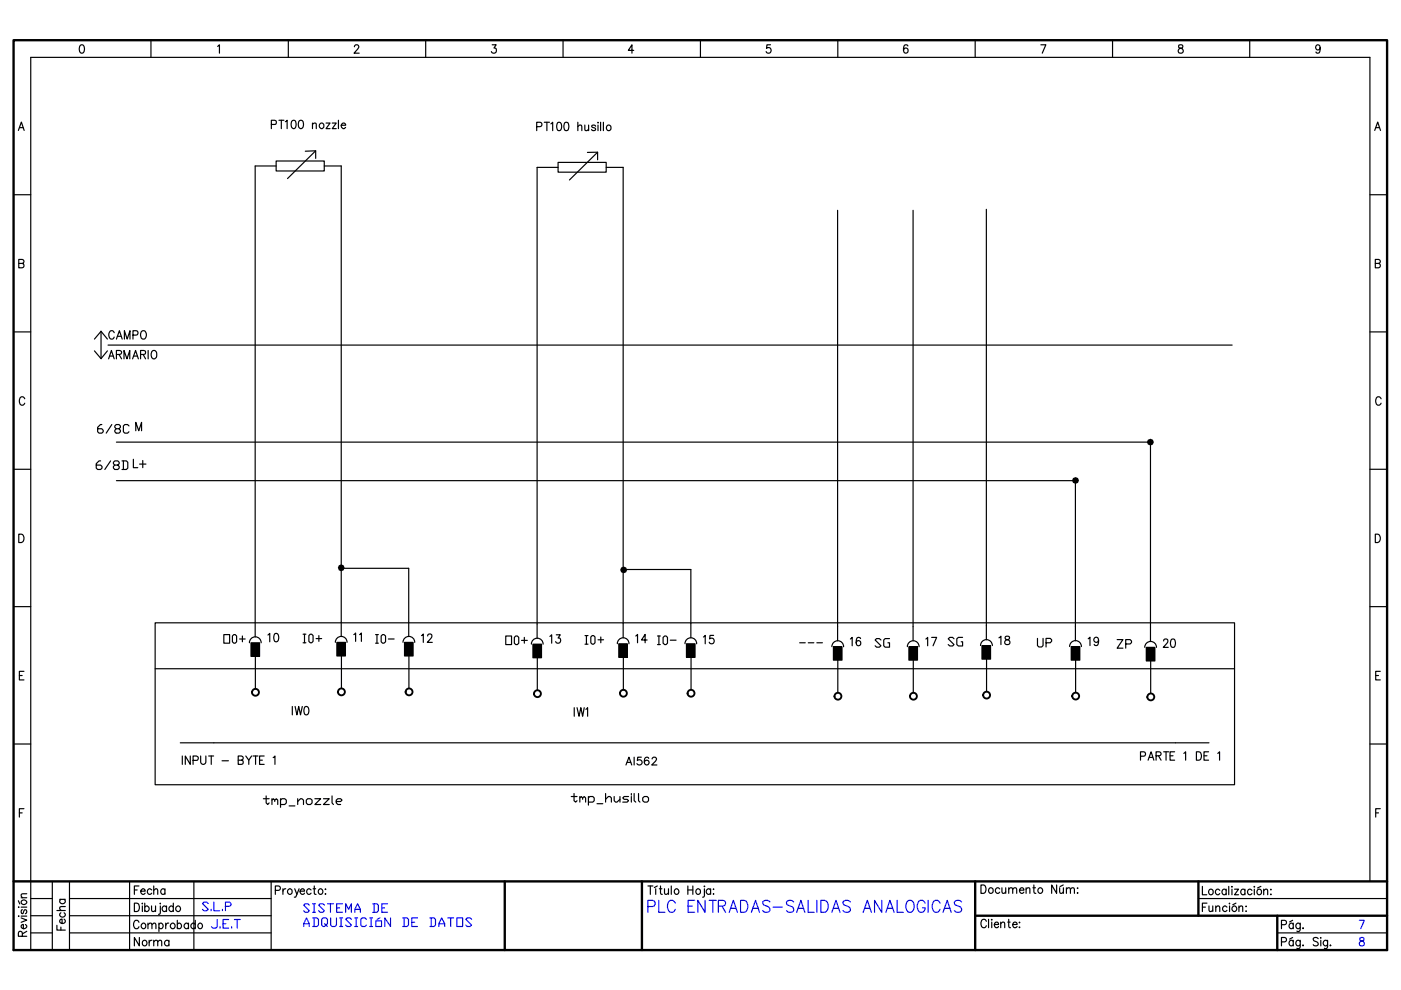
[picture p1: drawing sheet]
<svg xmlns="http://www.w3.org/2000/svg" width="297mm" height="210mm" viewBox="0 0 297 210" stroke-linecap="round" stroke-linejoin="round" font-family="sans-serif">
<!-- layer: Caddy_1 -->
<g fill="none" stroke="#00f" stroke-width=".25">
<path d="M137.4 192.2h.9a.66 .66 0 0 0 .6-.6 .66 .66 0 0 0-.6-.7h-.9v2.5M139.7 190.9v2.5h1.3M143.2 191.5a.85 .85 0 0 0-1-.6 .85 .85 0 0 0-.7 1l.2 1.2 .5 .3a.84 .84 0 0 0 1-.6M145.9 192.1h.9M147.3 190.9h-1.4v2.5h1.4M149.5 190.9v2.5l-1.5-2.5v2.5M150.4 190.9h1.5M151.1 190.9v2.5M152.3 192.1h1a.66 .66 0 0 0 .5-.7l-.2-.4-.3-.1h-1v2.5M153.1 192.1l.7 1.3M154.6 193.4l.9-2.5 .8 2.5M154.9 192.6h1.1"/>
<path d="M157 190.9h.8a1.41 1.41 0 0 1 .8 1.3 1.41 1.41 0 0 1-.8 1.2h-.8zM159.3 193.4l.9-2.5 .8 2.5M159.6 192.6h1.1M163.2 191.2a.84 .84 0 0 0-.8-.3 .84 .84 0 0 0-.7 .6l.2 .4 .9 .3a.63 .63 0 0 1 .4 .7 .63 .63 0 0 1-.5 .5l-.8-.1-.2-.2M163.9 192.3h2M168.3 191.2a.84 .84 0 0 0-.9-.3 .84 .84 0 0 0-.6 .6l.2 .4 .9 .3a.63 .63 0 0 1 .4 .7 .63 .63 0 0 1-.6 .5l-.7-.1-.2-.2M168.9 193.4l.9-2.5 .8 2.5M169.2 192.6h1.1M171.3 190.9v2.5h1.3M173.2 190.9v2.5M174 190.9a1.35 1.35 0 0 1 1.6 .8 1.35 1.35 0 0 1-.5 1.6l-1.1 .1zM176.4 193.4l.8-2.5 .9 2.5"/>
<path d="M176.7 192.6h1.1M180.3 191.2a.87 .87 0 0 0-.9-.3 .87 .87 0 0 0-.7 .6l.2 .4 .3 .1a1.26 1.26 0 0 1 1.1 .7v.4a.95 .95 0 0 1-1.6 0M183 193.4l.9-2.5 .8 2.5M183.3 192.6h1.1M186.9 190.9v2.5l-1.5-2.5v2.5M187.8 193.4l.9-2.5 .9 2.5M188.1 192.6h1.1M190.2 190.9v2.5h1.3M192.3 191.2l.4-.3a1.29 1.29 0 0 1 1.1 .8 1.29 1.29 0 0 1-.2 1.4l-.4 .3h-.5l-.4-.3a1.85 1.85 0 0 1 0-1.9zM196.1 191.5a.85 .85 0 0 0-1-.6 .85 .85 0 0 0-.6 1l.1 .9a.78 .78 0 0 0 .9 .6 .78 .78 0 0 0 .6-.9h-.5M196.8 190.9v2.5M199.3 191.5a.85 .85 0 0 0-1-.6 .85 .85 0 0 0-.6 1l.2 1.2 .4 .3a.84 .84 0 0 0 1-.6"/>
<path d="M199.9 193.4l.9-2.5 .9 2.5M200.3 192.6h1M203.9 191.2a.84 .84 0 0 0-.9-.3 .84 .84 0 0 0-.6 .6l.2 .4 .9 .3a.63 .63 0 0 1 .4 .7 .63 .63 0 0 1-.6 .5l-.7-.1-.2-.2M288.2 195.1h1.1l-.8 1.8M288.4 198.9v.5a.73 .73 0 0 1 .7 .3 .73 .73 0 0 1 0 .8h-.2a.52 .52 0 0 1-.7-.3 .87 .87 0 0 1 .9-.8l.1-.4a.54 .54 0 0 0-.8-.1z"/>
</g>
<g fill="none" stroke="#000" stroke-width=".25">
<path d="M17.1 9.6l.3-.1a1.07 1.07 0 0 1 0 1.8h-.1a1.17 1.17 0 0 1-.2-1.7zM32 8.5v3.7M46.1 9.8l.4-.3v1.8M61.1 8.5v3.7M75.1 9.9l.3-.4 .6 .2a.55 .55 0 0 1-.2 .7l-.7 .9h1.1M90.3 8.5v3.7M104.4 9.5h.8l-.5 .7a.56 .56 0 0 1 .5 .9 .56 .56 0 0 1-1-.2M119.4 8.5v3.7M134.4 10.7h-1.2l.8-1.2v1.8M148.5 8.5v3.7M163.4 9.5h-.8l-.1 .8a.57 .57 0 0 1 .9 0 .57 .57 0 0 1-.1 .8 .57 .57 0 0 1-.9-.2M177.6 8.5v3.7"/>
<path d="M192.5 9.8a.47 .47 0 0 0-.7-.2l-.2 .2a1.07 1.07 0 0 0 .4 1.5 .52 .52 0 0 0 .6-.5 .52 .52 0 0 0-.5-.6 .52 .52 0 0 0-.5 .5M206.8 8.5v3.7M220.7 9.5h1l-.7 1.8M235.9 8.5v3.7M249.9 9.6v.5l.2 .1a.57 .57 0 0 1 .8 .5 .57 .57 0 0 1-.7 .6 .52 .52 0 0 1-.4-.6 .52 .52 0 0 1 .4-.4l.5-.2 .1-.3a.57 .57 0 0 0-.9-.2zM265 8.5v3.7M279.9 10.1a.49 .49 0 0 1-.7 .4 .49 .49 0 0 1-.2-.8 .49 .49 0 0 1 .8 .1l.1 .3a.86 .86 0 0 1-.6 1.2l-.3-.3M3.9 27.7l.6-1.8 .6 1.8M4.1 27.1h.8M57.5 26.4l1-.1 .1-.2-.1-.5-1-.1v1.8M59.1 25.5h1.1M59.6 25.5v1.8"/>
<path d="M60.5 25.8l.4-.3v1.8M62 25.6a.47 .47 0 0 1 .7 .2l.1 .5a.78 .78 0 0 1-.6 1 1.17 1.17 0 0 1-.2-1.7zM63.5 25.6a.51 .51 0 0 1 .8 .2 .93 .93 0 0 1-.6 1.5 1.17 1.17 0 0 1-.2-1.7zM66.3 26.4l.3-.3 .4 .1 .1 1.1M66.3 26.1v1.2M67.8 26.3a.52 .52 0 0 1 .7 0 .52 .52 0 0 1 0 .8 .52 .52 0 0 1-.7-.1zM69.1 26.1h.9l-.9 1.2h.9M70.4 26.1h.9l-.9 1.2h.9M71.8 25.5v1.8M72.3 26.6h1a.49 .49 0 0 0-.6-.5 .49 .49 0 0 0-.4 .7l.4 .5h.3l.3-.3M113.8 26.9h.7a.47 .47 0 0 0 .4-.5 .47 .47 0 0 0-.4-.5h-.7v1.8M115.4 25.9h1.1"/>
<path d="M116 25.9v1.8M116.8 26.3l.4-.4v1.8M118.2 26l.4-.1a1.07 1.07 0 0 1 0 1.8h-.2a1.28 1.28 0 0 1-.2-1.7zM119.8 26a.5 .5 0 0 1 .7 .3l.1 .4a.77 .77 0 0 1-.6 1 1.28 1.28 0 0 1-.2-1.7zM122.5 26.9l.4-.4 .4 .1 .1 1.1M122.5 25.9v1.8M124 26.5v1.1l.4 .1 .4-.3M124.8 26.5v1.2M126.3 26.8a.47 .47 0 0 0-.4-.3 .47 .47 0 0 0-.5 .3l.2 .2 .6 .2 .1 .2a.47 .47 0 0 1-.4 .3 .47 .47 0 0 1-.5-.3M126.8 25.9v.2zM126.8 26.5v1.2M127.3 25.9v1.8"/>
<path d="M127.9 25.9v1.8M128.8 26.6a.55 .55 0 0 1 .7 .5 .55 .55 0 0 1-.7 .5l-.2-.4zM291.5 27.7l.6-1.8 .6 1.8M291.7 27.1h.8M2.9 41.3h3.6M4 55h.7l.3 .2 .1 .3-.4 .4a.47 .47 0 0 1 .4 .4 .47 .47 0 0 1-.4 .5h-.7zM4 55.9h.7M290.4 41.3h3.7M291.6 55h.7l.3 .2 .1 .3-.4 .4a.47 .47 0 0 1 .4 .4 .47 .47 0 0 1-.4 .5h-.7zM291.6 55.9h.7M2.9 70.4h3.6M23 76.1l.6-1.8 .6 1.8"/>
<path d="M23.2 75.5h.8M24.2 70.5a.59 .59 0 0 0-.7-.4 .59 .59 0 0 0-.4 .7v.4a.59 .59 0 0 0 .4 .7 .59 .59 0 0 0 .7-.4M24.7 71.9l.6-1.8 .6 1.8M24.7 75.2l.9-.1 .2-.5-.4-.3h-.7v1.8M24.9 71.3h.8M25.2 75.2l.6 .9M26.3 76.1v-1.8l.6 1.8 .6-1.8v1.8M26.4 71.9v-1.8l.6 1.8 .6-1.8v1.8M28.1 76.1l.6-1.8 .6 1.8M28.2 71h.9l.2-.3-.2-.5-.9-.1v1.8M28.4 75.5h.7M29.8 75.2l.9-.1 .1-.6-.3-.2h-.7v1.8"/>
<path d="M29.9 70.4a.6 .6 0 0 1 .7-.3 .6 .6 0 0 1 .4 .7v.4a.62 .62 0 0 1-.6 .7 .62 .62 0 0 1-.6-.7zM30.4 75.2l.5 .9M31.4 74.3v1.8M32.2 74.6l.3-.3a.91 .91 0 0 1 .8 .7 .91 .91 0 0 1-.4 1l-.1 .1a.95 .95 0 0 1-.6-1.5zM290.4 70.4h3.7M2.9 99.5h3.6M5.2 84.6a.57 .57 0 0 0-.8-.4 1.14 1.14 0 0 0 .1 1.7 .61 .61 0 0 0 .7-.4M28.3 97.4v1.8h.9M28.8 91.3v-1.8l.6 1.8 .6-1.8v1.8M29.6 98.4h1.3M30.3 97.6v1.6M290.4 99.5h3.7"/>
<path d="M292.8 84.6a.57 .57 0 0 0-.8-.4 1.14 1.14 0 0 0 .1 1.7 .61 .61 0 0 0 .7-.4M4 113.3a.91 .91 0 0 1 1.1 .8 .91 .91 0 0 1-1.1 .9zM291.6 113.3a.91 .91 0 0 1 1.1 .8 .91 .91 0 0 1-1.1 .9zM2.9 128.6h3.6M56.8 134.6l.4-.3v1.8M58.3 134.4l.3-.1a1.07 1.07 0 0 1 0 1.8h-.1a1.28 1.28 0 0 1-.2-1.7zM75 134.5l.4-.3v1.8M76.2 134.5l.4-.3v1.8M89.4 134.8l.3-.4v1.8M90.7 134.8v-.2l.3-.2 .4 .1 .2 .3-.2 .6-.8 .8h1.1M116.6 134.9l.4-.3v1.8M117.9 134.6h.9l-.5 .7a.55 .55 0 0 1 .5 .8 .55 .55 0 0 1-1-.1"/>
<path d="M134.8 134.8l.4-.3v1.8M137.2 135.7h-1.2l.8-1.2v1.8M149.1 135.1l.4-.4v1.8M151.3 134.7h-.8v.8a.57 .57 0 0 1 .8 0 .57 .57 0 0 1-.1 .8 .57 .57 0 0 1-.8-.1M180.3 135.5l.4-.4v1.8M182.5 135.4a.49 .49 0 0 0-.8-.2l-.1 .3a1.12 1.12 0 0 0 .3 1.4 .53 .53 0 0 0 .7-.4 .53 .53 0 0 0-.5-.6 .53 .53 0 0 0-.6 .4M196.3 135.5l.4-.4v1.8M197.5 135.1h1.1l-.8 1.8M211.8 135.2l.4-.3v1.8M213.2 135v.5l.5 .2a.52 .52 0 0 1 .4 .4 .52 .52 0 0 1-.4 .6h-.3a.51 .51 0 0 1-.4-.6 .51 .51 0 0 1 .5-.4l.5-.2v-.4l-.3-.2zM230.7 135.4l.4-.3v1.8M232.9 135.7a.51 .51 0 0 1-.7 .4 .51 .51 0 0 1-.2-.8 .51 .51 0 0 1 .8 .1l.1 .3a.86 .86 0 0 1-.6 1.2l-.3-.3"/>
<path d="M246.7 135.9l.1-.2 .2-.2 .5 .1 .1 .2-.2 .6-.8 .9h1.1M248.4 135.6a.48 .48 0 0 1 .7 .2l.1 .4a.78 .78 0 0 1-.6 1.1 1 1 0 0 1-.4-1.5zM290.4 128.6h3.7M2.9 157.7h3.6M4.1 143.2h.6M5.1 142.3h-1v1.9h1M62 149.8v1.8M62.6 149.8l.3 1.8 .4-1.8 .4 1.8 .4-1.8M64.6 149.9l.4-.1a1.07 1.07 0 0 1 0 1.8h-.1a1.28 1.28 0 0 1-.3-1.7zM121.8 150v1.9M122.3 150l.5 1.9 .3-1.9 .4 1.9 .4-1.9M124.2 150.4l.4-.4v1.9"/>
<path d="M246.7 159.4h1.1M247.2 159.4v1.8M249 159.4h-.9v1.8h.9M251 159.7l.4-.3v1.8M253.7 159.4a.91 .91 0 0 1 1 .9 .91 .91 0 0 1-1 .9zM256.2 159.4h-.9v1.8h.9M258.2 159.7l.4-.3v1.8M290.4 157.7h3.7M291.7 143.2h.6M292.7 142.3h-1v1.9h1M4.1 172.4h.6M5.1 171.5h-1v1.7"/>
<path d="M38.7 160.3v1.8M40.3 160.3v1.8l-1-1.8v1.8M40.9 161.2h.8a.47 .47 0 0 0 .4-.4 .47 .47 0 0 0-.4-.5h-.8v1.8M42.5 160.3l.1 1.5a.55 .55 0 0 0 .6 .3 .55 .55 0 0 0 .4-.5v-1.3M44.2 160.3h1.1M44.8 160.3v1.8M47.1 161.3h1.3M50.5 160.3h.7l.3 .2v.5l-.3 .2h.2l.2 .3-.2 .5-.9 .1zM50.5 161.2h.7M52.1 160.3l.6 .9v.9M53.3 160.3l-.6 .9M53.6 160.3h1.1"/>
<path d="M54.2 160.3v1.8M55 161.2h.6M56 160.3h-1v1.8h1M57.9 160.6l.4-.3v1.8M241.8 160.3h.7a.47 .47 0 0 0 .4-.4 .47 .47 0 0 0-.4-.5h-.7v1.8M243.4 161.2l.7-1.8 .5 1.8M243.7 160.6h.7M245.1 160.2h.9l.2-.3-.1-.3-.3-.2h-.7v1.8M245.6 160.2l.6 1M248.1 160.2h.6M255.3 160.2h.6M291.7 172.4h.6"/>
<path d="M292.7 171.5h-1v1.7M2.9 186.9h3.6M3.9 194.2h.1zM3.9 192.3h.1zM3.9 191l.3 .7M4.5 194.6l1.2 .5-1.2 .5M4.5 192.3h1.2M4.5 194.2h1.2M4.5 190.3h1.2M4.6 191a.59 .59 0 0 1 .9-.2 .59 .59 0 0 1 0 1 .59 .59 0 0 1-.9-.2zM4.7 198.5v-.9l-.3-.1h-.4l-.1 1h1.8M4.7 192.9a.47 .47 0 0 0-.2 .4 .47 .47 0 0 0 .2 .4l.2-.1 .3-.7h.3a.49 .49 0 0 1-.1 .8"/>
<path d="M5.4 196a.54 .54 0 0 1 0 .9 .54 .54 0 0 1-.8-.2v-.6l.4-.1v.9M5.7 189.5l-1.1 .1-.1 .4 .3 .3M5.7 197.5l-1 .5M6.5 197.8h4.6M6.5 190.5h4.6M6.5 194.2h4.6M11.1 186.9v14.5M12.1 196.2v1h1.7M12.1 193.1h1.7M12.7 190.7h1.1M12.9 193.5a.53 .53 0 0 0 0 .8 .53 .53 0 0 0 .7 0 .53 .53 0 0 0 0-.8M12.9 190.7a.53 .53 0 0 0 0 .8 .53 .53 0 0 0 .7 0 .53 .53 0 0 0 0-.8"/>
<path d="M12.9 196.6v.6M13.6 194.9a.53 .53 0 0 1 .1 .7 .53 .53 0 0 1-.8 .1 .53 .53 0 0 1-.1-.7l.4-.1v.9M13.8 192.2l-1.1 .1v.4l.3 .4M14.7 197.8h42.8M14.7 190.5h42.8M14.7 186.9v14.5M14.7 194.2h42.8M27.5 186.9v14.5M28.5 191.5a.9 .9 0 0 1 1.1 .9 .9 .9 0 0 1-1.1 .9zM28.5 188.7h.6M29.5 195.6a.59 .59 0 0 0-.8-.5 .59 .59 0 0 0-.4 .7v.4a.59 .59 0 0 0 .5 .7 .59 .59 0 0 0 .7-.4M29.5 187.8h-1v1.8"/>
<path d="M29.5 198.8v1.7l-1-1.7v1.7M29.8 188.9h1a.47 .47 0 0 0-.5-.5 .47 .47 0 0 0-.5 .5l.1 .5a.47 .47 0 0 0 .5 .2 .47 .47 0 0 0 .4-.2M30 196a.51 .51 0 0 1 .8-.1 .51 .51 0 0 1 0 .8 .51 .51 0 0 1-.8 0zM30.1 191.6h.1zM30.2 192.1v1.2M30.2 199.6a.53 .53 0 0 1 .8 0 .53 .53 0 0 1 0 .7 .53 .53 0 0 1-.8 0zM30.7 192.3a.53 .53 0 0 1 .8 0 .53 .53 0 0 1 0 .8 .53 .53 0 0 1-.8-.1M30.7 191.5v1.8M31.4 196.1l.3-.4 .5 .1v1.1M31.4 195.7v1.2M31.6 199.4v1.1M32.1 192.1v.9a.38 .38 0 0 0 .7 .2l.2-.2"/>
<path d="M32.2 188.7a.53 .53 0 0 0-.8-.1 .53 .53 0 0 0 0 .8 .53 .53 0 0 0 .8 0M32.2 199.4a.5 .5 0 0 0-.6 .5M32.2 196.1l.4-.4h.3l.2 .4v.8M32.6 199.7l.4-.3h.4v1.1M32.6 188.8l.4-.4h.2l.2 .4v.8M32.6 187.8v1.8M32.6 199.4v1.1M33 192.1v1.2M33.4 199.7l.4-.3h.4l.1 1.1M33.7 196a.56 .56 0 0 1 .9 .2 .56 .56 0 0 1-.6 .7l-.3-.2M33.7 195.7v1.8M33.9 191.6h.1z"/>
<path d="M34 192.1v1.5l-.1 .2-.3 .1M35 188.7a.56 .56 0 0 0-1 .2 .56 .56 0 0 0 .7 .7l.3-.2M35 188.4v1.2M35.1 195.7v1.2M35.3 192.3a.53 .53 0 0 0-.8 0 .53 .53 0 0 0 0 .8 .53 .53 0 0 0 .8-.1M35.3 192.1v1.2M35.8 195.7a.58 .58 0 0 0-.7 .5M35.8 199.6a.53 .53 0 0 0-.8 0 .53 .53 0 0 0 0 .7 .53 .53 0 0 0 .8 0M35.8 199.4v1.1M36.7 192.3a.53 .53 0 0 0-.7 0 .53 .53 0 0 0 0 .8 .53 .53 0 0 0 .7-.1M36.7 191.5v1.8M37.6 196a.56 .56 0 0 1 .9 .2 .56 .56 0 0 1-.6 .7l-.3-.2"/>
<path d="M37.6 195.1v1.8M40 196a.53 .53 0 0 0-.8-.1 .53 .53 0 0 0 0 .8 .53 .53 0 0 0 .8 0M40 195.7v1.2M41.1 186.9v14.5M41.4 196a.53 .53 0 0 0-.8-.1 .53 .53 0 0 0 0 .8 .53 .53 0 0 0 .8 0M41.4 195.1v1.8M42 196a.51 .51 0 0 1 .8-.1 .51 .51 0 0 1 0 .8 .51 .51 0 0 1-.8 0zM57.5 186.9v14.5M58.4 188.8h.7a.47 .47 0 0 0 .4-.5 .47 .47 0 0 0-.4-.5h-.7v1.8M60 188.4v1.2M60.6 188.4l-.4 .2-.2 .3M61 188.7a.51 .51 0 0 1 .8 0 .51 .51 0 0 1 0 .7 .51 .51 0 0 1-.8 0z"/>
<path d="M62.5 188.4l.4 1.2M63.4 188.4l-.7 1.7-.3 .1M63.6 188.9h1a.47 .47 0 0 0-.5-.5 .47 .47 0 0 0-.5 .5l.1 .5a.47 .47 0 0 0 .4 .2 .47 .47 0 0 0 .5-.2M66 188.7a.53 .53 0 0 0-.8-.1 .53 .53 0 0 0 0 .8 .53 .53 0 0 0 .8 0M66.4 188.4h.5M66.6 187.8l.1 1.7 .3 .1M67.6 188.7a.51 .51 0 0 1 .7 0 .51 .51 0 0 1 0 .7 .51 .51 0 0 1-.7 0zM68.9 189.5h.2zM69 188.4v.2zM137.4 187.8h1M137.9 187.8v1.8M139 188.4v1.2"/>
<path d="M139.4 187.8l-.7 .4M139.8 188.4h.5M140 187.8v1.5l.1 .2 .3 .1M140.9 188.4l.1 1.1 .3 .1 .4-.3M141.7 188.4v1.2M142.3 187.8v1.8M143 188.7a.51 .51 0 0 1 .8 0 .51 .51 0 0 1 0 .7 .51 .51 0 0 1-.8 0zM145.8 188.7h1.1M145.8 187.8v1.8M146.9 187.8v1.8M147.6 188.7a.51 .51 0 0 1 .8 0 .51 .51 0 0 1 0 .7 .51 .51 0 0 1-.8 0zM149.3 187.9h.1z"/>
<path d="M149.4 188.4v1.5l-.1 .2-.3 .1M150.7 188.7a.53 .53 0 0 0-.8-.1 .53 .53 0 0 0 0 .8 .53 .53 0 0 0 .8 0M150.7 188.4v1.2M151.2 189.5h.1zM151.3 188.4v.2zM208 187.6a.91 .91 0 0 1 1.1 .9 .91 .91 0 0 1-1.1 .9zM209.1 195.3a.59 .59 0 0 0-.7-.4 .59 .59 0 0 0-.4 .7v.4a.59 .59 0 0 0 .4 .7 .59 .59 0 0 0 .7-.4M209.6 194.9v1.8M209.8 188.3a.55 .55 0 0 1 .8 .5 .55 .55 0 0 1-.8 .5l-.2-.4zM210.2 195h.2zM210.3 195.5v1.2M210.8 196h.9l-.1-.3a.51 .51 0 0 0-.7 .1 .51 .51 0 0 0 .1 .7 .51 .51 0 0 0 .7-.1"/>
<path d="M212 188.5a.53 .53 0 0 0-.8-.1 .53 .53 0 0 0 0 .8 .53 .53 0 0 0 .8 0M212.2 195.8l.4-.3 .3 .1 .1 1.1M212.2 195.5v1.2M212.4 188.2l.1 1.1 .4 .1 .3-.3M213.2 188.2v1.2M213.7 195.5h.5M213.9 188.6l.3-.4 .4 .1 .1 1.1M213.9 194.9v1.5l.1 .2 .2 .1M213.9 188.2v1.2M214.7 188.6l.4-.4 .4 .1 .1 1.1M214.7 196h.9a.47 .47 0 0 0-.4-.5 .47 .47 0 0 0-.5 .5v.2a.49 .49 0 0 0 .4 .5 .49 .49 0 0 0 .5-.3M216.1 196.6h.1z"/>
<path d="M216.1 195.6h.1zM216.2 188.7h.9a.47 .47 0 0 0-.5-.5 .47 .47 0 0 0-.4 .5v.2a.49 .49 0 0 0 .3 .5 .49 .49 0 0 0 .6-.2M217.6 188.6l.3-.4 .4 .1 .1 1.1M217.6 188.2v1.2M219 188.2h.5M219.2 187.6v1.5l.1 .2 .3 .1M220.1 188.5a.53 .53 0 0 1 .8-.1 .53 .53 0 0 1 0 .8 .53 .53 0 0 1-.8 0zM224 187.6v1.8l-1-1.8v1.8M224.7 188.2v1.1l.4 .1 .4-.3M225.4 187.6l-.7 .4M225.5 188.2v1.2M226.1 188.6l.4-.4 .4 .1v1.1"/>
<path d="M226.1 188.2v1.2M226.9 188.6l.4-.4 .4 .1 .1 1.1M228.4 189.3h.2zM228.4 188.3h.2zM254.1 190.5h40M254.9 187.9v1.8h1M254.9 192.3h.7M255.9 191.5h-1v1.8M256.3 192.1l.1 1.1 .4 .1 .3-.3M256.5 188.6a.55 .55 0 0 1 .7 .5 .55 .55 0 0 1-.7 .5l-.3-.4zM257.1 192.1v1.2M257.8 192.4l.3-.3 .4 .1 .1 1.1"/>
<path d="M257.8 192.1v1.2M258.6 188.8a.53 .53 0 0 0-.8-.1 .53 .53 0 0 0 0 .8 .53 .53 0 0 0 .8 0M260 188.8a.56 .56 0 0 0-1 .2 .56 .56 0 0 0 .7 .7l.3-.2M260 188.5v1.2M260.1 192.3a.53 .53 0 0 0-.7 0 .53 .53 0 0 0 0 .8 .53 .53 0 0 0 .7-.1M260.5 187.9v1.8M260.6 191.6h.1zM260.7 192.1v1.2M261.1 188h.2zM261.2 188.5v1.2M261.7 188.5h.9l-.9 1.2h.9M262 191.5l-.6 .3"/>
<path d="M262.7 192.4l.4-.3 .3 .1 .1 1.1M262.7 192.1v1.2M263.9 188.8a.56 .56 0 0 0-.9 .2 .56 .56 0 0 0 .7 .7l.2-.2M263.9 188.5v1.2M264.1 193.2h.1zM264.2 192.1v.1zM265.4 188.8a.53 .53 0 0 0-.7-.1 .53 .53 0 0 0 0 .8 .53 .53 0 0 0 .7 0M265.9 188h.1zM265.9 188.5v1.2M266.7 188.6a.55 .55 0 0 1 .8 .5 .55 .55 0 0 1-.8 .5l-.2-.4zM267.3 187.9l-.7 .4M267.9 188.9l.4-.4 .4 .1 .1 1.1"/>
<path d="M267.9 188.5v1.2M269.4 189.6h.1zM269.4 188.6h.1zM270.8 197.8h23.3M271.7 196.1h.7a.47 .47 0 0 0 .4-.5 .47 .47 0 0 0-.4-.5h-.7v1.8M271.7 199.7h.7a.47 .47 0 0 0 .4-.5 .47 .47 0 0 0-.4-.4h-.7v1.7M274.1 195.1l-.7 .4M274.1 198.8l-.7 .3M274.2 196a.56 .56 0 0 0-.9 .2 .56 .56 0 0 0 .6 .7l.3-.2M274.2 199.6a.56 .56 0 0 0-.9 .2 .56 .56 0 0 0 .6 .7l.3-.2M274.2 195.7v1.2M274.2 199.4v1.1"/>
<path d="M275.7 196a.53 .53 0 0 0-.8-.1 .53 .53 0 0 0 0 .8 .53 .53 0 0 0 .8 0M275.7 195.7l-.1 1.6-.2 .2-.4-.1M275.7 199.6a.53 .53 0 0 0-.8 0 .53 .53 0 0 0 0 .7 .53 .53 0 0 0 .8 0M275.7 199.4l-.1 1.6-.2 .1h-.4M276.2 196.8h.2zM279.5 199a.58 .58 0 0 0-.6-.3 .58 .58 0 0 0-.5 .5l.2 .2 .7 .4a.42 .42 0 0 1 .2 .4 .42 .42 0 0 1-.4 .3h-.5l-.2-.2M280 198.9h.1zM280 199.4v1.1M281.5 199.6a.53 .53 0 0 0-.8 0 .53 .53 0 0 0 0 .7 .53 .53 0 0 0 .8 0M281.5 199.4l-.1 1.6-.2 .1h-.4M290.4 186.9v-174.7h-283.9v189.2M276.3 200.4v.1z"/>
<path d="M282.1 200.4v.1z"/>
<circle cx="36.6" cy="196.4" r=".56"/>
<circle cx="37.7" cy="192.7" r=".55"/>
<circle cx="261.7" cy="192.7" r=".56"/>
</g>
<path d="M2.9 8.5h291.2v192.9h-291.2zM2.9 186.9h291.2M107 186.9v14.5M136.1 186.9v14.5M206.8 186.9v14.5M206.8 194.2h87.3M254.1 186.9v7.3M270.8 194.2v7.2" fill="none" stroke="#000" stroke-width=".5"/>
<!-- layer: 0 -->
<g fill="none" stroke="#00f" stroke-width=".25">
<path d="M44.2 191.6l-.4-.3h-.6l-.3 .3 1.3 1.2-.4 .3h-.6l-.3-.3M44.7 192.8v.3M45.3 191.3v1.8h1.3M46.1 195v1.5l-.3 .3h-.7l-.3-.3M46.7 196.5v.3M47.2 192.8v.3M47.3 195.8h.6M47.8 192.2h.9l.3-.3v-.3l-.3-.3h-.9v1.8M48.5 195h-1.2v1.8h1.2M49.1 196.5v.3M49.7 195h1.2M50.3 195v1.8"/>
<path d="M64.4 196.4v-.6l.6-1.2 .6 1.2v.6M64.4 195.8h1.2M65.6 191.9l-.3-.3h-.6l-.3 .3 1.2 1.2-.3 .3h-.6l-.3-.3M66.3 194.6h.9l.3 .3v1.2l-.3 .3h-.9M66.3 193.4h.6M66.3 191.6h.6M66.6 191.6v1.8M66.6 194.6v1.8M68.2 194.9l.3-.3h.6l.3 .3v.9l-.6 .6h-.3l-.3-.3zM68.8 191.9l-.3-.3h-.6l-.3 .3 1.2 1.2-.3 .3h-.6l-.3-.3M68.8 195.8l.6 .6M69.5 191.6h1.2"/>
<path d="M70.1 191.6v1.8M70.1 194.6v1.5l.3 .3h.6l.3-.3v-1.5M71.4 192.5h.6M72 196.4h.6M72 194.6h.6M72.3 194.6v1.8M72.6 191.6h-1.2v1.8h1.2M73.3 193.4v-1.8l.6 1.2 .6-1.2v1.8M74.5 194.9l-.3-.3h-.6l-.3 .3 1.2 1.2-.3 .3h-.6l-.3-.3M75.2 193.4v-.6l.6-1.2 .6 1.2v.6M75.2 192.8h1.2M75.2 196.4h.6"/>
<path d="M75.2 194.6h.6M75.5 194.6v1.8M77.7 194.9l-.3-.3h-.6l-.3 .3v1.2l.3 .3h.6l.3-.3M78.4 196.4h.6M78.4 194.6h.6M78.7 194.6v1.8M79 191.6h.9l.3 .3v1.2l-.3 .3h-.9M79.3 191.6v1.8M79.7 195.3h1.2v1.1h-1.2zM80.6 194.6l-.6 .3M80.9 192.5h.6M82.2 191.6h-1.3v1.8h1.3"/>
<path d="M82.8 194.6v1.8l-1.2-1.8v1.8M85.4 194.6h.9l.3 .3v1.2l-.3 .3h-.9M85.7 194.6v1.8M87.3 195.6h.6M88.5 194.6h-1.2v1.8h1.2M91.1 194.6h.9l.3 .3v1.2l-.3 .3h-.9M91.4 194.6v1.8M93 196.4v-.6l.6-1.2 .7 1.2v.6M93 195.8h1.3M95 194.6h1.2M95.5 194.6v1.8M96.9 194.6h1.2v1.8h-1.2z"/>
<path d="M100 194.9l-.3-.3h-.6l-.3 .3 1.2 1.2-.3 .3h-.6l-.3-.3"/>
</g>
<!-- layer: Caddy_1 -->
<g fill="none" stroke="#000" stroke-width=".4">
<path d="M53.4 146.8a.74 .74 0 0 1 1.1-.7 .74 .74 0 0 1 .2 1.2 .74 .74 0 0 1-1.2-.2l-.1-.3M71.7 146.7a.74 .74 0 0 1 1-.6 .74 .74 0 0 1 .2 1.2 .74 .74 0 0 1-1.2-.3l-.1-.3M86 146.7a.73 .73 0 0 1 1-.6 .73 .73 0 0 1 .2 1.2 .73 .73 0 0 1-1.1-.3l-.1-.3M145.8 147a.74 .74 0 0 1 1-.6 .74 .74 0 0 1 .2 1.2 .74 .74 0 0 1-1.2-.3v-.3M208.5 147.4a.73 .73 0 0 1 1-.7 .73 .73 0 0 1 .2 1.2 .73 .73 0 0 1-1.2-.2l-.1-.3M243.3 147.8a.74 .74 0 0 1 1-.7 .74 .74 0 0 1 .2 1.2 .74 .74 0 0 1-1.2-.2l-.1-.3"/>
<circle cx="113.9" cy="147.1" r=".74"/>
<circle cx="132.2" cy="147" r=".73"/>
<circle cx="177.6" cy="147.6" r=".74"/>
<circle cx="193.7" cy="147.6" r=".74"/>
<circle cx="228.1" cy="147.6" r=".73"/>
</g>
<!-- layer: 0 -->
<g fill="none" stroke="#000" stroke-width=".25">
<path d="M58.5 34.1h10.2v2.2h-10.2zM58.5 35.2h-4.4v99.9M64.7 32.1l2.2-.1v1.6M66.9 32l-5.9 5.9M68.7 35.2h3.6v99.8M118.3 34.4h10.2v2.1h-10.2zM118.3 35.5h-4.4v99.9M124.5 32.3h2.2v1.6M126.7 32.3l-6 5.9M128.5 35.5h3.6v99.7M177.6 44.6v91.3M193.6 44.6v91.3"/>
<path d="M209.1 44.4v91.3M20 74.4l1.4 1.6 1.4-1.6M21.4 70.2v5.8M21.4 70.2l-1.4 1.7M21.4 70.2l1.4 1.7M22.9 73.2h238.3M21.3 97.7h-.3l-.6 .6v.9l.3 .3h.6l.3-.3v-.3l-.3-.3h-.9M21.6 90h-.3l-.6 .6v.9l.3 .3h.6l.3-.3v-.3l-.3-.3h-.9M23.5 97.7l-1.3 1.8M23.7 90l-1.2 1.8M24.3 98.6l-.3 .3v.3l.3 .3h.7l.3-.3v-.3l-.3-.3h-.7l-.3-.3v-.3l.3-.3h.7l.3 .3v.3l-.3 .3M24.6 90.9l-.3 .3v.3l.3 .3h.6l.3-.3v-.3l-.3-.3h-.6l-.3-.3v-.3l.3-.3h.6l.3 .3v.3l-.3 .3"/>
<path d="M24.7 93.7h219.2v42.3M25.9 97.7h.9l.3 .3v1.2l-.3 .3h-.9M26.2 97.7v1.8M27.3 90.3l-.2-.3h-.6l-.3 .3v1.2l.3 .3h.6l.2-.3M24.7 101.9h203.3v34M32.9 132.1h228.8v34.3h-228.8zM47.5 134.5h1.2v1.9h-1.2zM49.3 134.8l.3-.3h.3l.3 .3v1.3l-.3 .3h-.3l-.3-.3zM50.8 135.5h1.2M51.4 134.8v1.3M52.9 136.3a1.25 1.25 0 0 1 1.2-1.3 1.25 1.25 0 0 1 1.3 1.3M53.2 136.3h1.8v2.9h-1.8z"/>
<path d="M54.1 139.2v6.9M64.3 136.3h.6M64.3 134.5h.6M64.6 134.5v1.8M65.5 134.8l.3-.3h.3l.3 .3v1.2l-.3 .3h-.3l-.3-.3zM67 135.4h1.2M67.6 134.8v1.2M71.1 136.2a1.24 1.24 0 0 1 1.2-1.3 1.24 1.24 0 0 1 1.3 1.3M71.4 136.2h1.8v2.9h-1.8zM72.3 120.5h14.4v14.5M72.4 139.1v6.9M79.6 136.4h.6"/>
<path d="M79.6 134.5h.6M79.9 134.5v1.9M80.8 134.8l.3-.3h.3l.3 .3v1.3l-.3 .3h-.3l-.3-.3zM82.3 135.5h1.3M85.4 136.2a1.24 1.24 0 0 1 1.3-1.3 1.24 1.24 0 0 1 1.2 1.3M85.8 136.2h1.8v2.9h-1.8zM86.7 139.1v6.9M107.2 134.8h1.3v1.9h-1.3zM109.1 135.1l.2-.3h.4l.3 .3v1.3l-.3 .3h-.4l-.2-.3zM110.6 135.8h1.2M111.2 135.1v1.3M112.7 136.6a1.24 1.24 0 0 1 1.2-1.3 1.24 1.24 0 0 1 1.2 1.3"/>
<path d="M113 136.6h1.8v2.9h-1.8zM113.9 139.5v6.9M124 136.6h.7M124 134.8h.7M124.3 134.8v1.8M125.3 135.1l.3-.3h.3l.3 .3v1.2l-.3 .3h-.3l-.3-.3zM126.8 135.7h1.2M127.4 135.1v1.2M130.9 136.5a1.23 1.23 0 0 1 1.2-1.3 1.23 1.23 0 0 1 1.2 1.3M131.2 136.5h1.8v2.9h-1.8zM132.1 120.7h14.4v14.5M132.2 139.4v6.9"/>
<path d="M139.4 136.7h.6M139.4 134.8h.6M139.7 134.8v1.9M140.6 135.1l.3-.3h.3l.3 .3v1.3l-.3 .3h-.3l-.3-.3zM142.1 135.7h1.2M145.2 136.5a1.24 1.24 0 0 1 1.3-1.3 1.24 1.24 0 0 1 1.2 1.3M145.5 136.5h1.9v2.9h-1.9zM146.5 139.4v6.9M169.5 136.3h1.2M171.4 136.3h1.2M173.2 136.3h1.2M176.4 137.1a1.24 1.24 0 0 1 1.2-1.2 1.24 1.24 0 0 1 1.3 1.2"/>
<path d="M176.7 137.1h1.8v2.9h-1.8zM177.6 140v6.9M186.8 135.7l-.4-.3h-.6l-.3 .3 1.3 1.2-.4 .3h-.6l-.3-.3M188.6 135.4h-.9l-.3 .3v1.2l.3 .3h.9v-.9h-.3M192.4 137.1a1.24 1.24 0 0 1 1.2-1.2 1.24 1.24 0 0 1 1.3 1.2M192.7 137.1h1.8v2.9h-1.8zM193.6 140v6.9M202.3 135.4l-.3-.3h-.6l-.4 .3 1.3 1.3-.3 .3h-.6l-.4-.3M204.1 135.1h-.9l-.3 .3v1.3l.3 .3h.9v-.9h-.3M207.9 136.9a1.25 1.25 0 0 1 1.2-1.3 1.25 1.25 0 0 1 1.3 1.3M208.2 136.9h1.8v2.9h-1.8zM209.2 139.8v6.9"/>
<path d="M220 135.4v1.5l.3 .3h.6l.2-.3v-1.5M221.8 136.3h.9l.3-.4v-.2l-.3-.3h-.9v1.8M226.8 137.1a1.25 1.25 0 0 1 1.2-1.3 1.25 1.25 0 0 1 1.3 1.3M227.1 137.1h1.8v2.9h-1.8zM228 140v6.9M236.9 135.6h1.2l-1.2 1.8h1.2M238.7 136.5h.9l.3-.3v-.3l-.3-.3h-.9v1.8M242.7 137.3a1.25 1.25 0 0 1 1.3-1.3 1.25 1.25 0 0 1 1.2 1.3M243 137.3h1.9v2.8h-1.9zM32.9 141.8h228.8M38.2 157.5h218.1M244 140.1v6.9"/>
<path d="M55.8 169.3h1.3M56.4 168.8v1.4l.4 .4 .3-.4M57.7 169.6l.3-.3 .3 .3v.3M57.7 169.3v1.3M58.3 169.6l.3-.3 .3 .3v1M59.5 169.6l.3-.3h.6l.3 .3v.6l-.3 .4h-.9M59.5 169.3v1.9M61.3 170.9h1.2M63.1 169.9l.6-.6h.3l.3 .3v1M63.1 169.3v1.3M64.9 169.6l.3-.3h.6l.4 .3v.6l-.4 .4h-.6l-.3-.4zM66.8 169.3h1.2l-1.2 1.3h1.2"/>
<path d="M68.6 169.3h1.2l-1.2 1.3h1.2M70.4 168.8v1.4l.3 .4M71.3 169.9h.9l.3-.3-.3-.3h-.6l-.3 .3v.6l.3 .4h.6M121.1 168.9h1.2M121.7 168.2v1.6l.3 .3 .3-.3M122.9 169.2l.3-.3 .3 .3v.3M122.9 168.9v1.2M123.5 169.2l.4-.3 .3 .3v.9M124.8 169.2l.3-.3h.6l.3 .3v.6l-.3 .3h-.9M124.8 168.9v1.8M126.6 170.4h1.2M128.4 169.5l.6-.6h.3l.3 .3v.9"/>
<path d="M128.4 168.2v1.9M130.2 168.9v.9l.3 .3h.3l.6-.6M131.4 168.9v1.2M132.7 162.2l.6-1.7 .6 1.7M133 161.6h.7M133.3 168.9h-1l-.3 .3 .3 .3h.7l.3 .3-.3 .3h-1M133.9 168.2v.4M133.9 168.9v1.2M134.5 168.2v1.6l.3 .3M134.5 160.5v1.7M135.4 168.2v1.6l.3 .3M136 160.5h-.8l-.1 .8a.58 .58 0 0 1 .9 0 .58 .58 0 0 1-.1 .8 .58 .58 0 0 1-.9-.2"/>
<path d="M136.3 169.2l.3-.3h.6l.3 .3v.6l-.3 .3h-.6l-.3-.3zM137.5 160.8a.44 .44 0 0 0-.6-.2 .93 .93 0 0 0 .3 1.6 .51 .51 0 0 0 .4-.5 .51 .51 0 0 0-.5-.5 .51 .51 0 0 0-.5 .4M138.3 160.9l.3-.4h.3l.3 .3-.2 .6-.8 .8h1.1"/>
</g>
<path d="M53.2 136.3h1.8v2.9h-1.8zM71.4 136.2h1.8v2.9h-1.8zM85.8 136.2h1.8v2.9h-1.8zM113 136.6h1.8v2.9h-1.8zM131.2 136.5h1.8v2.9h-1.8zM145.5 136.5h1.9v2.9h-1.9zM176.7 137.1h1.8v2.9h-1.8zM192.7 137.1h1.8v2.9h-1.8zM208.2 136.9h1.8v2.9h-1.8zM227.1 137.1h1.8v2.9h-1.8zM243 137.3h1.9v2.8h-1.9z" fill="#000"/>
<!-- layer: Caddy_1 -->
<path d="M243.4 93.2l.5-.2 .5 .2 .2 .5-.2 .5-.5 .3-.5-.3-.2-.5zM227.5 101.4l.5-.3 .6 .3 .2 .5-.2 .5-.6 .2-.5-.2-.2-.5zM71.8 119.9l.5-.3 .6 .3 .2 .5-.2 .5-.6 .2-.5-.2-.2-.5zM131.7 120.3l.5-.2 .6 .2 .2 .5-.2 .5-.6 .3-.5-.3-.2-.5z" fill="#000"/>
</svg>
